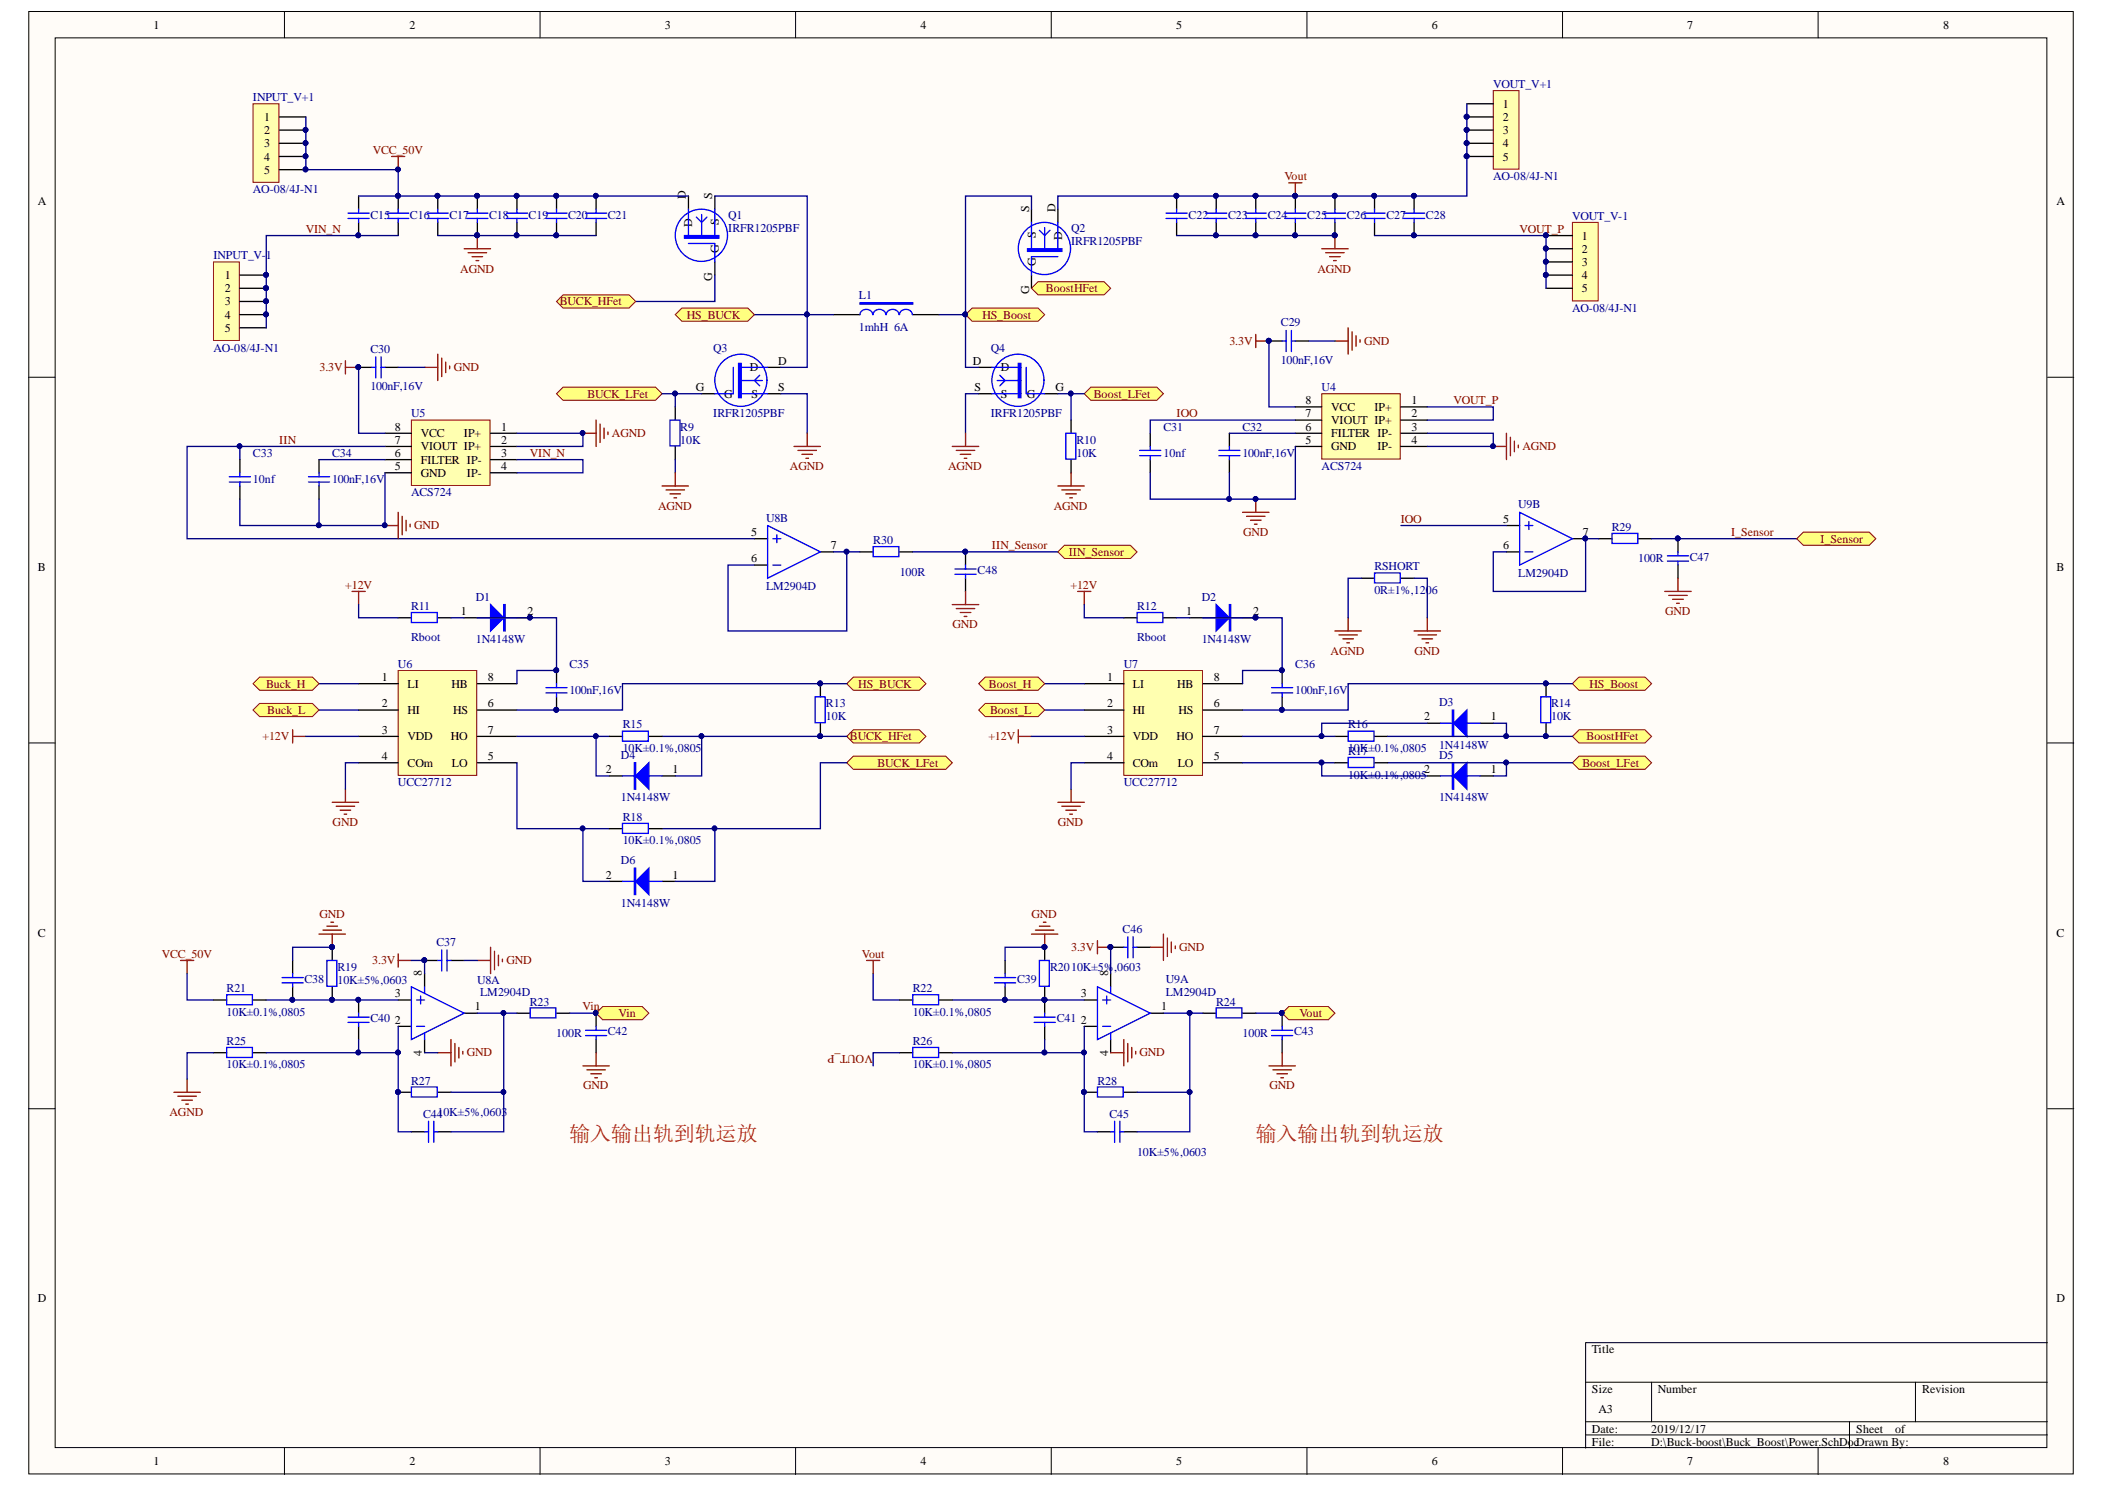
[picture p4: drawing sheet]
<svg xmlns="http://www.w3.org/2000/svg" width="297mm" height="210mm" viewBox="0 0 297 210" stroke-linecap="round" stroke-linejoin="round" font-family="sans-serif">
<defs><g id="words">
<g font-size="3" fill="#f00">
<text x="80.4" y="160.9">输入输出轨到轨运放</text>
<text x="177.2" y="160.9">输入输出轨到轨运放</text>
</g>
<g font-size="1.7">
<text x="21.7" y="4.1">1</text>
<text x="57.8" y="4.1">2</text>
<text x="93.8" y="4.1">3</text>
<text x="129.9" y="4.1">4</text>
<text x="165.9" y="4.1">5</text>
<text x="202.1" y="4.1">6</text>
<text x="238.1" y="4.1">7</text>
<text x="274.2" y="4.1">8</text>
<text x="37.3" y="17.1">1</text>
<text x="212" y="15.2">1</text>
<text x="212" y="17.1">2</text>
<text x="37.3" y="18.9">2</text>
<text x="37.3" y="20.8">3</text>
<text x="37.3" y="22.6">4</text>
<text x="212" y="18.9">3</text>
<text x="212" y="20.8">4</text>
<text x="212" y="22.6">5</text>
<text x="5.3" y="28.9">A</text>
<text x="37.3" y="24.5">5</text>
<text x="96.8" y="28" transform="rotate(-90 96.8 28)">D</text>
<text x="100.5" y="28" transform="rotate(-90 100.5 28)">S</text>
<text x="145.2" y="29.9" transform="rotate(-90 145.2 29.9)">S</text>
<text x="148.9" y="29.9" transform="rotate(-90 148.9 29.9)">D</text>
<text x="290.2" y="28.9">A</text>
<text x="97.7" y="32" transform="rotate(-90 97.7 32)">D</text>
<text x="101.4" y="35.7" transform="rotate(-90 101.4 35.7)">G</text>
<text x="101.4" y="31.8" transform="rotate(-90 101.4 31.8)">S</text>
<text x="146.2" y="33.6" transform="rotate(-90 146.2 33.6)">S</text>
<text x="149.9" y="33.9" transform="rotate(-90 149.9 33.9)">D</text>
<text x="223.2" y="33.8">1</text>
<text x="223.2" y="35.7">2</text>
<text x="31.7" y="39.4">1</text>
<text x="31.7" y="41.2">2</text>
<text x="100.5" y="39.6" transform="rotate(-90 100.5 39.6)">G</text>
<text x="145.2" y="41.5" transform="rotate(-90 145.2 41.5)">G</text>
<text x="146.2" y="37.5" transform="rotate(-90 146.2 37.5)">G</text>
<text x="223.2" y="37.5">3</text>
<text x="223.2" y="39.4">4</text>
<text x="223.2" y="41.2">5</text>
<text x="31.7" y="43.1">3</text>
<text x="31.7" y="44.9">4</text>
<text x="31.7" y="46.8">5</text>
<text x="105.8" y="52.4">D</text>
<text x="109.8" y="51.5">D</text>
<text x="137.3" y="51.5">D</text>
<text x="141.3" y="52.4">D</text>
<text x="98.2" y="55.2">G</text>
<text x="102.2" y="56.1">G</text>
<text x="106.1" y="56.1">S</text>
<text x="109.8" y="55.2">S</text>
<text x="137.5" y="55.2">S</text>
<text x="141.3" y="56.1">S</text>
<text x="144.9" y="56.1">G</text>
<text x="148.9" y="55.2">G</text>
<text x="184.2" y="58.9">7</text>
<text x="184.2" y="57">8</text>
<text x="187.9" y="59.8">VIOUT IP+</text>
<text x="187.9" y="58">VCC</text>
<text x="193.9" y="58">IP+</text>
<text x="199.2" y="57">1</text>
<text x="199.2" y="58.9">2</text>
<text x="55.7" y="64.5">6</text>
<text x="55.7" y="62.6">7</text>
<text x="55.7" y="60.7">8</text>
<text x="59.4" y="65.4">FILTER IP-</text>
<text x="59.4" y="63.5">VIOUT IP+</text>
<text x="59.4" y="61.7">VCC</text>
<text x="65.5" y="61.7">IP+</text>
<text x="70.7" y="60.7">1</text>
<text x="70.7" y="62.6">2</text>
<text x="70.7" y="64.5">3</text>
<text x="184.2" y="62.6">5</text>
<text x="184.2" y="60.7">6</text>
<text x="187.9" y="63.5">GND</text>
<text x="187.9" y="61.7">FILTER IP-</text>
<text x="194.4" y="63.5">IP-</text>
<text x="199.2" y="60.7">3</text>
<text x="199.2" y="62.6">4</text>
<text x="55.7" y="66.3">5</text>
<text x="59.4" y="67.2">GND</text>
<text x="65.9" y="67.2">IP-</text>
<text x="70.7" y="66.3">4</text>
<text x="106" y="75.6">5</text>
<text x="117.2" y="77.5">7</text>
<text x="212.1" y="73.8">5</text>
<text x="212.1" y="77.5">6</text>
<text x="223.4" y="75.6">7</text>
<text x="5.3" y="80.5">B</text>
<text x="106" y="79.3">6</text>
<text x="290.2" y="80.5">B</text>
<text x="65" y="86.8">1</text>
<text x="74.4" y="86.8">2</text>
<text x="167.4" y="86.8">1</text>
<text x="176.9" y="86.8">2</text>
<text x="53.9" y="96.1">1</text>
<text x="53.9" y="99.8">2</text>
<text x="57.5" y="97">LI</text>
<text x="57.5" y="100.7">HI</text>
<text x="63.7" y="97">HB</text>
<text x="63.9" y="100.7">HS</text>
<text x="68.8" y="99.8">6</text>
<text x="68.8" y="96.1">8</text>
<text x="156.2" y="96.1">1</text>
<text x="156.2" y="99.8">2</text>
<text x="159.9" y="97">LI</text>
<text x="159.9" y="100.7">HI</text>
<text x="166.1" y="97">HB</text>
<text x="166.3" y="100.7">HS</text>
<text x="171.3" y="99.8">6</text>
<text x="171.3" y="96.1">8</text>
<text x="201" y="101.6">2</text>
<text x="210.4" y="101.6">1</text>
<text x="53.9" y="103.5">3</text>
<text x="53.9" y="107.2">4</text>
<text x="57.5" y="104.4">VDD</text>
<text x="63.6" y="104.4">HO</text>
<text x="68.8" y="107.2">5</text>
<text x="68.8" y="103.5">7</text>
<text x="156.2" y="103.5">3</text>
<text x="156.2" y="107.2">4</text>
<text x="159.9" y="104.4">VDD</text>
<text x="166" y="104.4">HO</text>
<text x="171.3" y="107.2">5</text>
<text x="171.3" y="103.5">7</text>
<text x="57.5" y="108.1">COm</text>
<text x="63.8" y="108.1">LO</text>
<text x="85.5" y="109.1">2</text>
<text x="94.9" y="109.1">1</text>
<text x="159.9" y="108.1">COm</text>
<text x="166.2" y="108.1">LO</text>
<text x="201" y="109.1">2</text>
<text x="210.4" y="109.1">1</text>
<text x="85.5" y="123.9">2</text>
<text x="94.9" y="123.9">1</text>
<text x="5.3" y="132.1">C</text>
<text x="59.5" y="137.7" transform="rotate(-90 59.5 137.7)">8</text>
<text x="156.4" y="137.7" transform="rotate(-90 156.4 137.7)">8</text>
<text x="290.2" y="132.1">C</text>
<text x="55.7" y="140.7">3</text>
<text x="67" y="142.5">1</text>
<text x="152.5" y="140.7">3</text>
<text x="163.8" y="142.5">1</text>
<text x="55.7" y="144.4">2</text>
<text x="59.5" y="148.9" transform="rotate(-90 59.5 148.9)">4</text>
<text x="152.5" y="144.4">2</text>
<text x="156.4" y="148.9" transform="rotate(-90 156.4 148.9)">4</text>
<text x="5.3" y="183.7">D</text>
<text x="290.2" y="183.7">D</text>
<text x="224.6" y="190.9">Title</text>
<text x="224.6" y="196.5">Size</text>
<text x="234" y="196.5">Number</text>
<text x="271.3" y="196.5">Revision</text>
<text x="224.6" y="202.1">Date:</text>
<text x="224.6" y="203.9">File:</text>
<text x="225.6" y="199.3">A3</text>
<text x="233" y="202.1">2019/12/17</text>
<text x="233" y="203.9">D:\Buck-boost\Buck_Boost\Power.SchDocDrawn By:</text>
<text x="261.9" y="202.1">Sheet</text>
<text x="267.4" y="202.1">of</text>
<text x="21.7" y="206.7">1</text>
<text x="57.8" y="206.7">2</text>
<text x="93.8" y="206.7">3</text>
<text x="129.9" y="206.7">4</text>
<text x="165.9" y="206.7">5</text>
<text x="202.1" y="206.7">6</text>
<text x="238.1" y="206.7">7</text>
<text x="274.2" y="206.7">8</text>
</g>
<g font-size="1.7" fill="#000080">
<text x="35.7" y="14.3">INPUT_V+1</text>
<text x="210.7" y="12.4">VOUT_V+1</text>
<text x="35.7" y="27.3">AO-08/4J-N1</text>
<text x="210.7" y="25.4">AO-08/4J-N1</text>
<text x="52.3" y="30.8">C15</text>
<text x="57.9" y="30.8">C16</text>
<text x="63.4" y="30.8">C17</text>
<text x="69" y="30.8">C18</text>
<text x="74.6" y="30.8">C19</text>
<text x="80.2" y="30.8">C20</text>
<text x="85.8" y="30.8">C21</text>
<text x="102.8" y="30.8">Q1</text>
<text x="102.8" y="32.7">IRFR1205PBF</text>
<text x="151.1" y="32.7">Q2</text>
<text x="151.1" y="34.6">IRFR1205PBF</text>
<text x="167.7" y="30.8">C22</text>
<text x="173.3" y="30.8">C23</text>
<text x="178.9" y="30.8">C24</text>
<text x="184.5" y="30.8">C25</text>
<text x="190.1" y="30.8">C26</text>
<text x="195.6" y="30.8">C27</text>
<text x="201.2" y="30.8">C28</text>
<text x="221.9" y="31">VOUT_V-1</text>
<text x="30.1" y="36.6">INPUT_V-1</text>
<text x="121.2" y="42.2">L1</text>
<text x="121.2" y="46.6">1mhH 6A</text>
<text x="180.7" y="46">C29</text>
<text x="221.9" y="44">AO-08/4J-N1</text>
<text x="30.1" y="49.6">AO-08/4J-N1</text>
<text x="52.3" y="49.8">C30</text>
<text x="100.7" y="49.6">Q3</text>
<text x="139.8" y="49.6">Q4</text>
<text x="180.7" y="51.3">100nF,16V</text>
<text x="52.3" y="55">100nF,16V</text>
<text x="58" y="58.9">U5</text>
<text x="100.7" y="58.9">IRFR1205PBF</text>
<text x="139.8" y="58.9">IRFR1205PBF</text>
<text x="186.5" y="55.2">U4</text>
<text x="35.7" y="64.5">C33</text>
<text x="46.9" y="64.5">C34</text>
<text x="96" y="60.7">R9</text>
<text x="96" y="62.6">10K</text>
<text x="151.9" y="62.6">R10</text>
<text x="151.9" y="64.5">10K</text>
<text x="164.2" y="60.7">C31</text>
<text x="164.2" y="64.5">10nf</text>
<text x="175.3" y="60.7">C32</text>
<text x="175.3" y="64.5">100nF,16V</text>
<text x="35.7" y="68.2">10nf</text>
<text x="46.9" y="68.2">100nF,16V</text>
<text x="58" y="70">ACS724</text>
<text x="186.5" y="66.3">ACS724</text>
<text x="214.2" y="71.7">U9B</text>
<text x="108.1" y="73.6">U8B</text>
<text x="123.2" y="76.7">R30</text>
<text x="227.4" y="74.9">R29</text>
<text x="108.1" y="83.2">LM2904D</text>
<text x="127" y="81.2">100R</text>
<text x="138" y="81">C48</text>
<text x="193.9" y="80.4">RSHORT</text>
<text x="193.9" y="83.8">0R±1%,1206</text>
<text x="214.2" y="81.4">LM2904D</text>
<text x="231.2" y="79.3">100R</text>
<text x="238.4" y="79.2">C47</text>
<text x="58" y="86">R11</text>
<text x="67.2" y="84.7">D1</text>
<text x="160.4" y="86">R12</text>
<text x="169.6" y="84.7">D2</text>
<text x="56.2" y="94.2">U6</text>
<text x="58" y="90.5">Rboot</text>
<text x="67.2" y="90.7">1N4148W</text>
<text x="80.4" y="94.2">C35</text>
<text x="158.6" y="94.2">U7</text>
<text x="160.4" y="90.5">Rboot</text>
<text x="169.6" y="90.7">1N4148W</text>
<text x="182.8" y="94.2">C36</text>
<text x="80.4" y="97.9">100nF,16V</text>
<text x="116.6" y="99.8">R13</text>
<text x="116.6" y="101.6">10K</text>
<text x="182.8" y="97.9">100nF,16V</text>
<text x="203.1" y="99.6">D3</text>
<text x="218.9" y="99.8">R14</text>
<text x="218.9" y="101.6">10K</text>
<text x="87.6" y="107">D4</text>
<text x="87.9" y="102.7">R15</text>
<text x="87.9" y="106.1">10K±0.1%,0805</text>
<text x="190.2" y="102.7">R16</text>
<text x="190.2" y="106.1">10K±0.1%,0805</text>
<text x="190.2" y="106.5">R17</text>
<text x="203.1" y="107">D5</text>
<text x="203.1" y="105.6">1N4148W</text>
<text x="56.2" y="110.9">UCC27712</text>
<text x="87.6" y="113">1N4148W</text>
<text x="158.6" y="110.9">UCC27712</text>
<text x="190.2" y="109.8">10K±0.1%,0805</text>
<text x="203.1" y="113">1N4148W</text>
<text x="87.9" y="115.8">R18</text>
<text x="87.9" y="119.1">10K±0.1%,0805</text>
<text x="87.6" y="121.9">D6</text>
<text x="87.6" y="127.9">1N4148W</text>
<text x="158.4" y="131.6">C46</text>
<text x="47.6" y="136.9">R19</text>
<text x="61.6" y="133.5">C37</text>
<text x="148.2" y="136.9">R2010K±5%</text>
<text x="157.2" y="136.9">,0603</text>
<text x="32" y="140">R21</text>
<text x="32" y="143.3">10K±0.1%,0805</text>
<text x="43" y="138.6">C38</text>
<text x="47.6" y="138.8">10K±5%,0603</text>
<text x="67.3" y="138.8">U8A</text>
<text x="67.7" y="140.5">LM2904D</text>
<text x="74.8" y="141.8">R23</text>
<text x="128.8" y="140">R22</text>
<text x="128.8" y="143.3">10K±0.1%,0805</text>
<text x="143.5" y="138.6">C39</text>
<text x="164.5" y="138.6">U9A</text>
<text x="164.5" y="140.5">LM2904D</text>
<text x="171.6" y="141.8">R24</text>
<text x="32" y="147.4">R25</text>
<text x="52.3" y="144.2">C40</text>
<text x="78.5" y="146.2">100R</text>
<text x="85.8" y="146.1">C42</text>
<text x="128.8" y="147.4">R26</text>
<text x="149.1" y="144.2">C41</text>
<text x="175.3" y="146.2">100R</text>
<text x="182.6" y="146.1">C43</text>
<text x="32" y="150.7">10K±0.1%,0805</text>
<text x="58" y="153">R27</text>
<text x="128.8" y="150.7">10K±0.1%,0805</text>
<text x="154.9" y="153">R28</text>
<text x="59.7" y="157.6">C4410K±5%,0603</text>
<text x="156.6" y="157.6">C45</text>
<text x="160.4" y="163.1">10K±5%,0603</text>
</g>
<g font-size="1.7" fill="#800000">
<text x="52.6" y="21.7">VCC_50V</text>
<text x="181.3" y="25.4">Vout</text>
<text x="43.1" y="32.9">VIN_N</text>
<text x="214.4" y="32.9">VOUT_P</text>
<text x="65" y="38.4">AGND</text>
<text x="147.6" y="41.2">BoostHFet</text>
<text x="185.9" y="38.4">AGND</text>
<text x="79" y="43.1">BUCK_HFet</text>
<text x="96.9" y="44.9">HS_BUCK</text>
<text x="138.6" y="44.9">HS_Boost</text>
<text x="45.1" y="52.4">3.3V</text>
<text x="64" y="52.4">GND</text>
<text x="173.5" y="48.7">3.3V</text>
<text x="192.5" y="48.7">GND</text>
<text x="82.9" y="56.1">BUCK_LFet</text>
<text x="154.4" y="56.1">Boost_LFet</text>
<text x="166" y="58.9">IOO</text>
<text x="205.1" y="57">VOUT_P</text>
<text x="39.4" y="62.6">IIN</text>
<text x="74.8" y="64.5">VIN_N</text>
<text x="86.4" y="61.7">AGND</text>
<text x="214.8" y="63.5">AGND</text>
<text x="92.9" y="71.9">AGND</text>
<text x="111.5" y="66.3">AGND</text>
<text x="133.8" y="66.3">AGND</text>
<text x="148.7" y="71.9">AGND</text>
<text x="58.4" y="74.7">GND</text>
<text x="140" y="77.5">IIN_Sensor</text>
<text x="175.4" y="75.6">GND</text>
<text x="197.7" y="73.8">IOO</text>
<text x="244.3" y="75.6">I_Sensor</text>
<text x="256.9" y="76.5">I_Sensor</text>
<text x="48.7" y="83">+12V</text>
<text x="150.8" y="78.4">IIN_Sensor</text>
<text x="151.1" y="83">+12V</text>
<text x="134.4" y="88.6">GND</text>
<text x="235" y="86.8">GND</text>
<text x="187.8" y="92.3">AGND</text>
<text x="199.6" y="92.3">GND</text>
<text x="37.6" y="97">Buck_H</text>
<text x="37.7" y="100.7">Buck_L</text>
<text x="121.1" y="97">HS_BUCK</text>
<text x="139.6" y="97">Boost_H</text>
<text x="139.7" y="100.7">Boost_L</text>
<text x="224.3" y="97">HS_Boost</text>
<text x="37" y="104.4">+12V</text>
<text x="119.9" y="104.4">BUCK_HFet</text>
<text x="139.5" y="104.4">+12V</text>
<text x="223.9" y="104.4">BoostHFet</text>
<text x="123.8" y="108.1">BUCK_LFet</text>
<text x="223.3" y="108.1">Boost_LFet</text>
<text x="46.9" y="116.5">GND</text>
<text x="149.3" y="116.5">GND</text>
<text x="45.1" y="129.5">GND</text>
<text x="145.6" y="129.5">GND</text>
<text x="22.8" y="135.1">VCC_50V</text>
<text x="52.5" y="136">3.3V</text>
<text x="71.5" y="136">GND</text>
<text x="121.6" y="135.1">Vout</text>
<text x="151.1" y="134.2">3.3V</text>
<text x="166.4" y="134.2">GND</text>
<text x="82.2" y="142.5">Vin</text>
<text x="87.3" y="143.5">Vin</text>
<text x="183.4" y="143.5">Vout</text>
<text x="65.9" y="149">GND</text>
<text x="123.2" y="148.9" transform="rotate(-180 123.2 148.9)">VOUT_P</text>
<text x="160.8" y="149">GND</text>
<text x="82.3" y="153.7">GND</text>
<text x="179.1" y="153.7">GND</text>
<text x="23.9" y="157.5">AGND</text>
</g>
</g></defs>
<g fill="#fffcf8" stroke="#000" stroke-width=".14">
<path d="M4.1 1.6h288.5v206.3h-288.5z"/>
<path d="M7.8 5.3h281v198.9h-281z"/>
</g>
<g fill="none" stroke="#000" stroke-width=".14">
<path d="M40.1 1.6v3.7M76.2 1.6v3.7M112.3 1.6v3.7M148.3 1.6v3.7M184.4 1.6v3.7M220.5 1.6v3.7M256.6 1.6v3.7M4.1 53.2h3.7M288.9 53.2h3.7M4.1 104.8h3.7M288.9 104.8h3.7M4.1 156.4h3.7"/>
<path d="M288.9 156.4h3.7M223.7 195h65.2M233.1 195v5.6M270.3 195v5.6M288.9 189.4h-65.2v14.9M40.1 204.3v3.7M76.2 204.3v3.7M112.3 204.3v3.7M148.3 204.3v3.7M184.4 204.3v3.7M220.5 204.3v3.7M223.7 200.6h65.2"/>
<path d="M223.7 202.4h65.2M256.6 204.3v3.7M261 200.6v3.7"/>
</g>
<g fill="none" stroke="#000" stroke-width=".19">
<path d="M97.1 27.7v1.8M100.9 27.7v1.8M100.9 36.9v1.9M145.6 29.5v1.9M145.6 38.8v1.9M149.3 29.5v1.9M99 55.5h1.9M108.3 55.5h1.9M108.3 51.8h1.9M117.6 44.4h3.8M128.8 44.4h3.7M138.1 55.5h1.9"/>
<path d="M138.1 51.8h1.9M147.4 55.5h1.9"/>
</g>
<g fill="none" stroke="#00f" stroke-width=".19">
<path d="M96.6 33.2h4.8v.4h-4.8zM97.1 34.3h3.8v2.6M97.1 29.5v4.1M98.3 30.6l.7 .8 .8-.8M99 30.3v3.3M100.9 29.5v4.1M145 35.1h4.8v.4h-4.8zM145.6 31.4v4.1M146.7 32.5l.7 .7 .8-.7M147.4 32.1v3.4M149.3 36.2h-3.7v2.6M149.3 31.4v4.1"/>
<path d="M103.5 51.8v3.7h-2.6M104.2 51.3h.4v4.8h-.4zM104.2 55.5h4.1M104.2 53.7h3.4M104.2 51.8h4.1M107.2 52.9l-.7 .8 .7 .7M121.4 42.7h7.4v.2h-7.4zM121.4 42.8h7.4M123.1 44.4a.91 .91 0 0 0-.9-.8 .91 .91 0 0 0-.8 .8M125 44.4a.89 .89 0 0 0-.9-.8 .89 .89 0 0 0-.9 .8M126.8 44.4a.89 .89 0 0 0-.8-.8 .89 .89 0 0 0-.9 .8M128.7 44.4a.91 .91 0 0 0-.9-.8 .91 .91 0 0 0-.9 .8"/>
<path d="M140 55.5h4.1M140 51.8h4.1M140.7 53.7h3.4M141.1 52.9l.7 .8-.7 .7M143.7 51.3h.4v4.8h-.4zM144.8 51.8v3.7h2.6"/>
<circle cx="99" cy="33.2" r="3.7"/>
<circle cx="147.4" cy="35.1" r="3.7"/>
<circle cx="104.5" cy="53.6" r="3.7"/>
<circle cx="143.6" cy="53.6" r="3.7"/>
</g>
<path d="M96.6 33.4h4.8M145 35.3h4.8M104.4 51.3v4.8M143.9 51.3v4.8" fill="none" stroke="#00f" stroke-width=".37"/>
<path d="M35.7 14.6h3.7v11.1h-3.7z" fill="#ffffb0" stroke="#800000" stroke-width=".14"/>
<path d="M39.4 16.5h3.8M39.4 18.4h3.8M39.4 20.2h3.8M39.4 22.1h3.8M39.4 23.9h3.8" fill="none" stroke="#000" stroke-width=".19"/>
<g fill="#000080" stroke="#000080" stroke-width=".14">
<circle cx="43.1" cy="18.3" r=".33"/>
<circle cx="43.1" cy="20.2" r=".33"/>
<circle cx="43.1" cy="22" r=".33"/>
<circle cx="43.1" cy="23.9" r=".33"/>
</g>
<path d="M30.1 36.9h3.7v11.1h-3.7z" fill="#ffffb0" stroke="#800000" stroke-width=".14"/>
<path d="M33.8 38.8h3.8M33.8 40.7h3.8M33.8 42.5h3.8M33.8 44.4h3.8M33.8 46.2h3.8" fill="none" stroke="#000" stroke-width=".19"/>
<g fill="#000080" stroke="#000080" stroke-width=".14">
<circle cx="37.5" cy="38.8" r=".33"/>
<circle cx="37.5" cy="40.6" r=".33"/>
<circle cx="37.5" cy="42.5" r=".33"/>
<circle cx="37.5" cy="44.3" r=".33"/>
</g>
<path d="M210.7 12.8h3.6v11.1h-3.6z" fill="#ffffb0" stroke="#800000" stroke-width=".14"/>
<path d="M207 14.6h3.7M207 16.5h3.7M207 18.4h3.7M207 20.2h3.7M207 22.1h3.7" fill="none" stroke="#000" stroke-width=".19"/>
<g fill="#000080" stroke="#000080" stroke-width=".14">
<circle cx="207" cy="16.5" r=".33"/>
<circle cx="207" cy="18.3" r=".33"/>
<circle cx="207" cy="20.2" r=".33"/>
<circle cx="207" cy="22" r=".33"/>
</g>
<path d="M221.9 31.4h3.6v11.1h-3.6z" fill="#ffffb0" stroke="#800000" stroke-width=".14"/>
<g fill="none" stroke="#000" stroke-width=".19">
<path d="M50.6 27.7v1.8M50.6 31.4v1.8M56.2 27.7v1.8M56.2 31.4v1.8M61.8 27.7v1.8M61.8 31.4v1.8M67.4 27.7v1.8M67.4 31.4v1.8M72.9 27.7v1.8M72.9 31.4v1.8M78.5 27.7v1.8M78.5 31.4v1.8"/>
<path d="M84.1 27.7v1.8M84.1 31.4v1.8M166 27.7v1.8M166 31.4v1.8M171.6 27.7v1.8M171.6 31.4v1.8M177.2 27.7v1.8M177.2 31.4v1.8M182.8 27.7v1.8M182.8 31.4v1.8M188.4 27.7v1.8M188.4 31.4v1.8"/>
<path d="M194 27.7v1.8M194 31.4v1.8M199.5 27.7v1.8M199.5 31.4v1.8M218.2 33.2h3.7M218.2 35.1h3.7M218.2 36.9h3.7M218.2 38.8h3.7M218.2 40.7h3.7"/>
</g>
<g fill="#000080" stroke="#000080" stroke-width=".14">
<circle cx="218.1" cy="33.2" r=".33"/>
<circle cx="218.1" cy="35.1" r=".33"/>
<circle cx="218.1" cy="36.9" r=".33"/>
<circle cx="218.1" cy="38.8" r=".33"/>
<circle cx="50.6" cy="33.2" r=".33"/>
<circle cx="61.7" cy="27.6" r=".33"/>
<circle cx="67.3" cy="33.2" r=".33"/>
<circle cx="67.3" cy="27.6" r=".33"/>
<circle cx="72.9" cy="33.2" r=".33"/>
<circle cx="72.9" cy="27.6" r=".33"/>
<circle cx="78.5" cy="33.2" r=".33"/>
<circle cx="78.5" cy="27.6" r=".33"/>
<circle cx="84.1" cy="27.6" r=".33"/>
<circle cx="56.2" cy="27.6" r=".33"/>
<circle cx="43.1" cy="18.3" r=".33"/>
<circle cx="43.1" cy="20.2" r=".33"/>
<circle cx="43.1" cy="22" r=".33"/>
<circle cx="43.1" cy="23.9" r=".33"/>
<circle cx="56.2" cy="23.9" r=".33"/>
<circle cx="199.5" cy="33.2" r=".33"/>
<circle cx="199.5" cy="27.6" r=".33"/>
<circle cx="177.2" cy="33.2" r=".33"/>
<circle cx="177.2" cy="27.6" r=".33"/>
<circle cx="166" cy="27.6" r=".33"/>
<circle cx="193.9" cy="27.6" r=".33"/>
<circle cx="171.6" cy="33.2" r=".33"/>
<circle cx="171.6" cy="27.6" r=".33"/>
<circle cx="182.7" cy="33.2" r=".33"/>
<circle cx="182.7" cy="27.6" r=".33"/>
<circle cx="188.3" cy="33.2" r=".33"/>
<circle cx="188.3" cy="27.6" r=".33"/>
<circle cx="113.9" cy="44.3" r=".33"/>
<circle cx="136.2" cy="44.3" r=".33"/>
</g>
<g fill="none" stroke="#00f" stroke-width=".19">
<path d="M49.1 30.1h3M49.1 30.8h3M50.6 29.5v.6M50.6 30.8v.6M54.7 30.1h3M54.7 30.8h3M56.2 29.5v.6M56.2 30.8v.6M60.3 30.1h3M60.3 30.8h3M61.8 29.5v.6M61.8 30.8v.6"/>
<path d="M65.9 30.1h2.9M65.9 30.8h2.9M67.4 29.5v.6M67.4 30.8v.6M71.5 30.1h2.9M71.5 30.8h2.9M72.9 29.5v.6M72.9 30.8v.6M77 30.1h3M77 30.8h3M78.5 29.5v.6M78.5 30.8v.6"/>
<path d="M82.6 30.1h3M82.6 30.8h3M84.1 29.5v.6M84.1 30.8v.6M164.5 30.1h3M164.5 30.8h3M166 29.5v.6M166 30.8v.6M170.1 30.1h3M170.1 30.8h3M171.6 29.5v.6M171.6 30.8v.6"/>
<path d="M175.7 30.1h3M175.7 30.8h3M177.2 29.5v.6M177.2 30.8v.6M181.3 30.1h3M181.3 30.8h3M182.8 29.5v.6M182.8 30.8v.6M186.9 30.1h3M186.9 30.8h3M188.4 29.5v.6M188.4 30.8v.6"/>
<path d="M192.5 30.1h2.9M192.5 30.8h2.9M194 29.5v.6M194 30.8v.6M198.1 30.1h2.9M198.1 30.8h2.9M199.5 29.5v.6M199.5 30.8v.6"/>
</g>
<path d="M43.2 16.5v7.4h13v3.8M50.6 27.7h46.5M100.9 38.8v3.7h-11.2M100.9 27.7h13v24.1h-3.7M106.5 44.4h11.1M110.2 55.5h3.7v5.6M132.5 44.4h3.7M138.1 55.5h-1.9v5.6" fill="none" stroke="#000080" stroke-width=".19"/>
<path d="M55.3 22.1h1.8M56.2 22.1v1.8" fill="none" stroke="#800000" stroke-width=".19"/>
<g fill="#ffff80" stroke="#800000" stroke-width=".14">
<path d="M95.3 44.4l.9-.9h9.3l1 .9-1 .9h-9.3z" fill-rule="evenodd"/>
<path d="M119.5 96.4l.9-.9h9.3l1 .9-1 1h-9.3z" fill-rule="evenodd"/>
</g>
<path d="M65.5 87.1h1.9M72.9 87.1h1.9" fill="none" stroke="#000" stroke-width=".19"/>
<circle cx="74.8" cy="87.1" r=".33" fill="#000080" stroke="#000080" stroke-width=".14"/>
<path d="M67.4 87.1h5.5M71.1 85.3h.2v3.7h-.2zM71.2 85.3v3.7" fill="none" stroke="#00f" stroke-width=".19"/>
<path d="M69.2 85.3l1.9 1.8-1.9 1.9z" fill="#00f"/>
<path d="M69.2 85.3l1.9 1.8-1.9 1.9zM77 97h3M77 97.7h3M78.5 96.4v.6M78.5 97.7v.6" fill="none" stroke="#00f" stroke-width=".19"/>
<g fill="#000080" stroke="#000080" stroke-width=".14">
<circle cx="74.8" cy="87.1" r=".33"/>
<circle cx="78.5" cy="100.1" r=".33"/>
<circle cx="78.5" cy="94.5" r=".33"/>
</g>
<path d="M78.5 94.6v1.8M78.5 98.3v1.9" fill="none" stroke="#000" stroke-width=".19"/>
<path d="M56.2 94.6h11.1v14.8h-11.1z" fill="#ffffb0" stroke="#800000" stroke-width=".14"/>
<path d="M50.6 96.4h5.6M56.2 87.1h1.9M61.8 87.1h1.8M67.4 96.4h5.5M115.8 96.4v1.9M50.6 100.2h5.6M50.6 103.9h5.6M50.6 107.6h5.6M67.4 100.2h5.5M67.4 103.9h5.5M67.4 107.6h5.5M115.8 102v1.9" fill="none" stroke="#000" stroke-width=".19"/>
<path d="M58.1 86.4h3.6v1.4h-3.6zM115 98.3h1.4v3.6h-1.4z" fill="none" stroke="#00f" stroke-width=".19"/>
<path d="M63.6 87.1h1.9M67.4 87.1h11.1v7.5h-5.6v1.8M119.5 96.4h-31.7v3.8h-14.9" fill="none" stroke="#000080" stroke-width=".19"/>
<g fill="#000080" stroke="#000080" stroke-width=".14">
<circle cx="78.5" cy="94.5" r=".33"/>
<circle cx="74.8" cy="87.1" r=".33"/>
<circle cx="115.7" cy="96.4" r=".33"/>
<circle cx="115.7" cy="103.8" r=".33"/>
<circle cx="78.5" cy="100.1" r=".33"/>
</g>
<g fill="#ffff80" stroke="#800000" stroke-width=".14">
<path d="M119.5 103.9l.9-1h9.3l1 1-1 .9h-9.3z" fill-rule="evenodd"/>
<path d="M78.5 42.5l1-.9h9.3l.9 .9-.9 1h-9.3z" fill-rule="evenodd"/>
<path d="M78.5 55.5l1-.9h13l.9 .9-.9 1h-13z" fill-rule="evenodd"/>
</g>
<path d="M41.3 102.9v1.9M41.3 103.9h1.9M46.9 113.2h3.7M47.4 113.7h2.6M48 114.3h1.5M48.6 114.8h.3M48.7 111.3v1.9" fill="none" stroke="#800000" stroke-width=".19"/>
<path d="M45 96.4h5.6M43.2 103.9h7.4M45 100.2h5.6M50.6 107.6h-1.9v3.7" fill="none" stroke="#000080" stroke-width=".19"/>
<g fill="#ffff80" stroke="#800000" stroke-width=".14">
<path d="M35.7 96.4l.9-.9h7.5l.9 .9-.9 1h-7.5z" fill-rule="evenodd"/>
<path d="M35.7 100.2l.9-1h7.5l.9 1-.9 .9h-7.5z" fill-rule="evenodd"/>
</g>
<path d="M49.7 83.4h1.8M50.6 83.4v1.9" fill="none" stroke="#800000" stroke-width=".19"/>
<path d="M50.6 85.3v1.8h5.6" fill="none" stroke="#000080" stroke-width=".19"/>
<path d="M221.9 96.4l.9-.9h9.3l1 .9-1 1h-9.3z" fill-rule="evenodd" fill="#ffff80" stroke="#800000" stroke-width=".14"/>
<path d="M167.9 87.1h1.9M175.3 87.1h1.9" fill="none" stroke="#000" stroke-width=".19"/>
<circle cx="177.2" cy="87.1" r=".33" fill="#000080" stroke="#000080" stroke-width=".14"/>
<path d="M169.8 87.1h5.5M173.5 85.3h.2v3.7h-.2zM173.6 85.3v3.7" fill="none" stroke="#00f" stroke-width=".19"/>
<path d="M171.6 85.3l1.9 1.8-1.9 1.9z" fill="#00f"/>
<path d="M171.6 85.3l1.9 1.8-1.9 1.9zM179.4 97h3M179.4 97.7h3M180.9 96.4v.6M180.9 97.7v.6" fill="none" stroke="#00f" stroke-width=".19"/>
<g fill="#000080" stroke="#000080" stroke-width=".14">
<circle cx="177.2" cy="87.1" r=".33"/>
<circle cx="180.9" cy="100.1" r=".33"/>
<circle cx="180.9" cy="94.5" r=".33"/>
</g>
<path d="M180.9 94.6v1.8M180.9 98.3v1.9" fill="none" stroke="#000" stroke-width=".19"/>
<path d="M158.6 94.6h11.1v14.8h-11.1z" fill="#ffffb0" stroke="#800000" stroke-width=".14"/>
<path d="M153 96.4h5.6M158.6 87.1h1.8M164.2 87.1h1.8M169.8 96.4h5.5M218.2 96.4v1.9M153 100.2h5.6M153 103.9h5.6M153 107.6h5.6M169.8 100.2h5.5M169.8 103.9h5.5M169.8 107.6h5.5M218.2 102v1.9" fill="none" stroke="#000" stroke-width=".19"/>
<path d="M160.4 86.4h3.7v1.4h-3.7zM217.4 98.3h1.4v3.6h-1.4z" fill="none" stroke="#00f" stroke-width=".19"/>
<path d="M166 87.1h1.9M169.8 87.1h11.1v7.5h-5.6v1.8M221.9 96.4h-31.7v3.8h-14.9" fill="none" stroke="#000080" stroke-width=".19"/>
<g fill="#000080" stroke="#000080" stroke-width=".14">
<circle cx="180.9" cy="94.5" r=".33"/>
<circle cx="177.2" cy="87.1" r=".33"/>
<circle cx="218.1" cy="96.4" r=".33"/>
<circle cx="218.1" cy="103.8" r=".33"/>
<circle cx="180.9" cy="100.1" r=".33"/>
</g>
<g fill="#ffff80" stroke="#800000" stroke-width=".14">
<path d="M221.9 103.9l.9-1h9.3l1 1-1 .9h-9.3z" fill-rule="evenodd"/>
<path d="M221.9 107.6l.9-.9h9.3l1 .9-1 .9h-9.3z" fill-rule="evenodd"/>
</g>
<path d="M143.7 102.9v1.9M143.7 103.9h1.9M149.3 113.2h3.7M149.8 113.7h2.6M150.4 114.3h1.5M151 114.8h.3M151.1 111.3v1.9" fill="none" stroke="#800000" stroke-width=".19"/>
<path d="M147.4 96.4h5.6M145.6 103.9h7.4M147.4 100.2h5.6M153 107.6h-1.9v3.7" fill="none" stroke="#000080" stroke-width=".19"/>
<g fill="#ffff80" stroke="#800000" stroke-width=".14">
<path d="M138.1 96.4l.9-.9h7.5l.9 .9-.9 1h-7.5z" fill-rule="evenodd"/>
<path d="M138.1 100.2l.9-1h7.5l.9 1-.9 .9h-7.5z" fill-rule="evenodd"/>
</g>
<path d="M152.1 83.4h1.8M153 83.4v1.9" fill="none" stroke="#800000" stroke-width=".19"/>
<path d="M153 85.3v1.8h5.6" fill="none" stroke="#000080" stroke-width=".19"/>
<g fill="#ffff80" stroke="#800000" stroke-width=".14">
<path d="M119.5 107.6l.9-.9h13.1l.9 .9-.9 .9h-13.1z" fill-rule="evenodd"/>
<path d="M145.6 40.7l.9-1h9.3l.9 1-.9 .9h-9.3z" fill-rule="evenodd"/>
<path d="M153 55.5l.9-.9h9.3l1 .9-1 1h-9.3z" fill-rule="evenodd"/>
</g>
<path d="M186.5 55.5h11.1v9.3h-11.1z" fill="#ffffb0" stroke="#800000" stroke-width=".14"/>
<g fill="none" stroke="#000" stroke-width=".19">
<path d="M95.3 57.4v1.9M151.1 59.3v1.8M179.1 48.1h1.8M182.8 57.4h3.7M182.8 59.3h3.7M182.8 48.1h1.9M197.7 57.4h3.7M197.7 59.3h3.7M95.3 63v1.8M151.1 64.8v1.9M162.3 61.1v1.9M162.3 64.8v1.9"/>
<path d="M173.5 61.1v1.9M173.5 64.8v1.9M182.8 61.1h3.7M182.8 63h3.7M197.7 61.1h3.7M197.7 63h3.7"/>
</g>
<g fill="none" stroke="#000080" stroke-width=".19">
<path d="M93.4 55.5h5.6M95.3 55.5v1.9M149.3 55.5h3.7M151.1 55.5v3.8M179.1 48.1v9.3h3.7M182.8 59.3h-20.5v1.8M184.7 48.1h3.7M201.4 57.4h9.3v1.9h-9.3M95.3 64.8v1.9M162.3 66.7v3.7h11.2M173.5 61.1h9.3M182.8 63v7.4h-9.3v-3.7"/>
<path d="M201.4 61.1h9.3v1.9h-9.3"/>
</g>
<g fill="#000080" stroke="#000080" stroke-width=".14">
<circle cx="210.7" cy="62.9" r=".33"/>
<circle cx="179" cy="48.1" r=".33"/>
<circle cx="177.2" cy="70.4" r=".33"/>
<circle cx="173.4" cy="70.4" r=".33"/>
<circle cx="95.2" cy="55.5" r=".33"/>
<circle cx="151.1" cy="55.5" r=".33"/>
</g>
<path d="M177.2 47.2v1.8M177.2 48.1h1.9M188.4 48.1h1.8M190.2 46.2v3.8M190.8 46.8v2.6M191.4 47.4v1.4M191.9 47.9v.4M175.3 72.3h3.8M175.9 72.8h2.6M176.5 73.4h1.4M177 73.9h.4M177.2 70.4v1.9" fill="none" stroke="#800000" stroke-width=".19"/>
<g fill="none" stroke="#00f" stroke-width=".19">
<path d="M94.5 59.3h1.5v3.6h-1.5zM180.9 48.1h.6M181.5 46.6v3M182.2 46.6v3M182.2 48.1h.6M150.4 61.1h1.4v3.7h-1.4zM160.8 63.5h3M160.8 64.3h3M162.3 63v.5M162.3 64.3v.5M172 63.5h3M172 64.3h3"/>
<path d="M173.5 63v.5M173.5 64.3v.5"/>
</g>
<path d="M58.1 59.3h11v9.2h-11z" fill="#ffffb0" stroke="#800000" stroke-width=".14"/>
<g fill="none" stroke="#000" stroke-width=".19">
<path d="M50.6 51.8h1.9M54.3 51.8h1.9M33.8 64.8v1.9M33.8 68.6v1.8M45 64.8v1.9M45 68.6v1.8M54.3 61.1h3.8M54.3 63h3.8M54.3 64.8h3.8M54.3 66.7h3.8M69.2 61.1h3.7M69.2 63h3.7"/>
<path d="M69.2 64.8h3.7M69.2 66.7h3.7M106.5 76h1.8M106.5 79.7h1.8M115.8 77.9h1.8M46.9 133.6v1.9M46.9 139.2v1.9M59.9 137.3v1.9M59.9 135.5h1.9M63.6 135.5h1.9M86 124.3h1.8M93.4 124.3h1.9"/>
<path d="M147.4 133.6v1.9M147.4 139.2v3.7M30.1 141.1h1.9M30.1 148.5h1.9M35.7 141.1h1.9M35.7 148.5h1.9M50.6 141.1v1.8M50.6 144.8v1.8M56.2 141.1h1.9M56.2 154.1h1.9M56.2 144.8h1.9M58.1 159.7h1.8"/>
<path d="M59.9 146.6v1.9M61.8 154.1h1.8M61.8 159.7h1.8M65.5 142.9h1.9M72.9 142.9h1.9M78.5 142.9h1.9M84.1 142.9v1.9M84.1 146.6v1.9M126.9 141.1h1.9M126.9 148.5h1.9M132.5 141.1h1.9M132.5 148.5h1.9"/>
<path d="M147.4 144.8v1.8M153 154.1h1.9M154.9 159.7h1.8M158.6 154.1h1.8M158.6 159.7h1.8M169.8 142.9h1.8M175.3 142.9h1.9M180.9 142.9v1.9M180.9 146.6v1.9"/>
</g>
<g fill="none" stroke="#000080" stroke-width=".19">
<path d="M50.6 51.8v9.3h3.7M56.2 51.8h3.7M33.8 70.4v3.7h11.2M45 64.8h9.3M54.3 63h-20.5v1.8M54.3 66.7v7.4h-9.3v-3.7M72.9 61.1h9.4v1.9h-9.4M72.9 64.8h9.4v1.9h-9.4M26.4 137.3v3.8h3.7M58.1 135.5h1.8v1.8M65.5 135.5h1.9M123.2 137.3v3.8h3.7"/>
<path d="M30.1 148.5h-3.7v3.7M37.6 148.5h18.6M50.6 146.6v1.9M59.9 148.5h1.9M67.4 142.9h3.7v11.2h-7.5M71.1 154.1v5.6h-7.5M71.1 142.9h1.8M80.4 142.9h3.7M126.9 148.5h-3.7v1.9M134.4 148.5h18.6M147.4 146.6v1.9M164.2 142.9h3.7v11.2h-7.5"/>
<path d="M167.9 154.1v5.6h-7.5M167.9 142.9h1.9M177.2 142.9h3.7"/>
</g>
<g fill="#000080" stroke="#000080" stroke-width=".14">
<circle cx="82.2" cy="61.1" r=".33"/>
<circle cx="50.6" cy="51.8" r=".33"/>
<circle cx="33.8" cy="62.9" r=".33"/>
<circle cx="45" cy="74.1" r=".33"/>
<circle cx="54.3" cy="74.1" r=".33"/>
<circle cx="67.3" cy="33.2" r=".33"/>
<circle cx="188.3" cy="33.2" r=".33"/>
<circle cx="46.8" cy="133.6" r=".33"/>
<circle cx="46.8" cy="141" r=".33"/>
<circle cx="56.2" cy="154" r=".33"/>
<circle cx="50.6" cy="141" r=".33"/>
<circle cx="59.9" cy="135.4" r=".33"/>
<circle cx="50.6" cy="148.5" r=".33"/>
<circle cx="56.2" cy="148.5" r=".33"/>
<circle cx="71" cy="154" r=".33"/>
<circle cx="71" cy="142.9" r=".33"/>
<circle cx="84.1" cy="142.9" r=".33"/>
<circle cx="147.4" cy="133.6" r=".33"/>
<circle cx="147.4" cy="141" r=".33"/>
<circle cx="153" cy="154" r=".33"/>
<circle cx="147.4" cy="148.5" r=".33"/>
<circle cx="153" cy="148.5" r=".33"/>
<circle cx="167.9" cy="154" r=".33"/>
<circle cx="167.9" cy="142.9" r=".33"/>
<circle cx="180.9" cy="142.9" r=".33"/>
</g>
<g fill="none" stroke="#800000" stroke-width=".19">
<path d="M65.5 35.1h3.7M66.1 35.6h2.6M66.6 36.2h1.5M67.2 36.8h.3M67.4 33.2v1.9M186.5 35.1h3.7M187.1 35.6h2.6M187.6 36.2h1.5M188.2 36.8h.4M188.4 33.2v1.9M48.7 50.9v1.9M48.7 51.8h1.9"/>
<path d="M59.9 51.8h1.9M61.8 50v3.7M62.3 50.5v2.6M62.9 51.1v1.5M63.5 51.6v.4M93.4 68.6h3.7M94 69.1h2.6M94.5 69.7h1.5M95.1 70.2h.4M95.3 66.7v1.9M112 63h3.8M112.6 63.5h2.6"/>
<path d="M113.2 64.1h1.4M113.7 64.7h.4M113.9 61.1v1.9M134.4 63h3.7M134.9 63.5h2.6M135.5 64.1h1.5M136.1 64.7h.3M136.2 61.1v1.9M149.3 68.6h3.7M149.8 69.1h2.6M150.4 69.7h1.5M151 70.2h.3"/>
<path d="M151.1 66.7v1.9M25.5 135.5h1.8M26.4 135.5v1.8M45 131.8h3.7M45.6 131.2h2.6M46.1 130.7h1.5M46.7 130.1h.4M46.9 131.8v1.8M56.2 135.5h1.9M56.2 134.6v1.8M67.4 135.5h1.8M69.2 133.6v3.7"/>
<path d="M69.8 134.2v2.6M70.3 134.7v1.5M70.9 135.3v.4M145.6 131.8h3.7M146.1 131.2h2.6M146.7 130.7h1.5M147.2 130.1h.4M147.4 131.8v1.8M24.5 154.1h3.8M25.1 154.6h2.6M25.7 155.2h1.4M26.2 155.8h.4"/>
<path d="M26.4 152.2v1.9M61.8 148.5h1.8M63.6 146.6v3.8M64.2 147.2v2.6M64.8 147.8v1.4M65.3 148.3v.4M82.3 150.4h3.7M82.8 150.9h2.6M83.4 151.5h1.5M83.9 152h.4M84.1 148.5v1.9M179.1 150.4h3.7"/>
<path d="M179.6 150.9h2.6M180.2 151.5h1.5M180.7 152h.4M180.9 148.5v1.9"/>
</g>
<g fill="none" stroke="#00f" stroke-width=".19">
<path d="M52.5 51.8h.5M53 50.3v3M53.8 50.3v3M53.8 51.8h.5M32.4 67.3h2.9M32.4 68h2.9M33.8 66.7v.6M33.8 68v.6M43.5 67.3h3M43.5 68h3M45 66.7v.6M45 68v.6"/>
<path d="M108.3 74.1l7.5 3.8-7.5 3.7zM109.1 79.7h1.1M109.1 76h1.1M109.6 75.4v1.1M46.1 135.5h1.4v3.6h-1.4zM58.1 139.2l7.4 3.7-7.4 3.7zM59.9 139.2v.9M61.8 135.5h.5M62.3 134v3M63.1 134v3M63.1 135.5h.5M87.8 124.3h5.6"/>
<path d="M89.5 122.5h.2v3.7h-.2zM89.6 122.5v3.7M146.7 135.5h1.4v3.6h-1.4zM32 140.3h3.6v1.4h-3.6zM32 147.8h3.6v1.4h-3.6zM49.1 143.5h3M49.1 144.2h3M50.6 142.9v.6M50.6 144.2v.6M58.1 153.3h3.6v1.4h-3.6zM58.8 144.8h1.1M58.8 141.1h1.1"/>
<path d="M59.4 140.5v1.1M59.9 159.7h.6M59.9 145.7v.9M60.5 158.2v2.9M61.2 158.2v2.9M61.2 159.7h.6M74.8 142.2h3.6v1.4h-3.6zM82.6 146.1h3M82.6 145.3h3M84.1 144.8v.5M84.1 146.1v.5M128.8 140.3h3.6v1.4h-3.6z"/>
<path d="M128.8 147.8h3.6v1.4h-3.6zM145.9 143.5h3M145.9 144.2h3M147.4 142.9v.6M147.4 144.2v.6M154.9 153.3h3.6v1.4h-3.6zM156.7 159.7h.6M157.3 158.2v2.9M158 159.7h.6M158 158.2v2.9M171.6 142.2h3.6v1.4h-3.6zM179.4 146.1h3"/>
<path d="M179.4 145.3h3M180.9 144.8v.5M180.9 146.1v.5"/>
</g>
<path d="M89.7 124.3l1.9-1.8v3.7z" fill="#00f"/>
<path d="M87.8 109.5h5.6M89.5 107.6h.2v3.7h-.2zM89.6 107.6v3.7M89.7 124.3l1.9-1.8v3.7z" fill="none" stroke="#00f" stroke-width=".19"/>
<path d="M86 109.5h1.8M93.4 109.5h1.9" fill="none" stroke="#000" stroke-width=".19"/>
<path d="M89.7 109.5l1.9-1.9v3.7z" fill="#00f"/>
<path d="M89.7 109.5l1.9-1.9v3.7zM203.3 109.5h5.6M204.9 107.6h.2v3.7h-.2zM205 107.6v3.7" fill="none" stroke="#00f" stroke-width=".19"/>
<path d="M201.4 109.5h1.9M208.9 109.5h1.8" fill="none" stroke="#000" stroke-width=".19"/>
<path d="M205.1 109.5l1.9-1.9v3.7z" fill="#00f"/>
<path d="M203.3 102h5.6M204.9 100.2h.2v3.7h-.2zM205 100.2v3.7M205.1 109.5l1.9-1.9v3.7z" fill="none" stroke="#00f" stroke-width=".19"/>
<path d="M201.4 102h1.9M208.9 102h1.8" fill="none" stroke="#000" stroke-width=".19"/>
<path d="M205.1 102l1.9-1.8v3.7z" fill="#00f"/>
<g fill="none" stroke="#00f" stroke-width=".19">
<path d="M214.4 72.3l7.5 3.7-7.5 3.7zM215.2 77.9h1.1M215.2 74.1h1.1M215.7 73.6v1.1M87.8 103.1h3.7v1.4h-3.7zM87.8 116.1h3.7v1.5h-3.7zM190.2 103.1h3.7v1.4h-3.7zM190.2 106.9h3.7v1.4h-3.7zM205.1 102l1.9-1.8v3.7zM39.8 137.9h3M39.8 138.6h3M41.3 137.3v.6"/>
<path d="M41.3 138.6v.6M140.3 137.9h3M140.3 138.6h3M141.8 137.3v.6M141.8 138.6v.6M154.9 139.2l7.4 3.7-7.4 3.7zM156.7 139.2v.9M158.6 133.6h.5M159.1 132.1v3M159.9 132.1v3M159.9 133.6h.5M155.6 144.8h1.1"/>
<path d="M155.6 141.1h1.1M156.2 140.5v1.1M156.7 145.7v.9"/>
</g>
<g fill="none" stroke="#000080" stroke-width=".19">
<path d="M207 14.6v13.1h-57.7v1.8M72.9 103.9h13.1M72.9 107.6v9.3h13.1M82.3 116.9v7.4h3.7M84.1 103.9v5.6h1.9M93.4 103.9h26.1M99 103.9v5.6h-3.7M100.9 116.9v7.4h-5.6M119.5 107.6h-3.7v9.3h-22.4M175.3 103.9h13.1M175.3 107.6h13.1M186.5 107.6v1.9h14.9"/>
<path d="M195.8 103.9h26.1M195.8 107.6h26.1M201.4 102h-14.9v1.9M210.7 102h1.9v1.9M212.6 107.6v1.9h-1.9M46.9 133.6h-5.6v1.9M147.4 133.6h-5.6v1.9M156.7 133.6v3.7"/>
</g>
<g fill="#000080" stroke="#000080" stroke-width=".14">
<circle cx="84.1" cy="103.8" r=".33"/>
<circle cx="99" cy="103.8" r=".33"/>
<circle cx="100.8" cy="116.9" r=".33"/>
<circle cx="82.2" cy="116.9" r=".33"/>
<circle cx="186.5" cy="103.8" r=".33"/>
<circle cx="212.5" cy="103.8" r=".33"/>
<circle cx="212.5" cy="107.6" r=".33"/>
<circle cx="186.5" cy="107.6" r=".33"/>
<circle cx="115.7" cy="103.8" r=".33"/>
<circle cx="218.1" cy="103.8" r=".33"/>
<circle cx="41.2" cy="141" r=".33"/>
<circle cx="46.8" cy="133.6" r=".33"/>
<circle cx="141.8" cy="141" r=".33"/>
<circle cx="147.4" cy="133.6" r=".33"/>
<circle cx="166" cy="27.6" r=".33"/>
<circle cx="171.6" cy="27.6" r=".33"/>
<circle cx="177.2" cy="27.6" r=".33"/>
<circle cx="182.7" cy="27.6" r=".33"/>
<circle cx="188.3" cy="27.6" r=".33"/>
<circle cx="193.9" cy="27.6" r=".33"/>
<circle cx="199.5" cy="27.6" r=".33"/>
<circle cx="207" cy="22" r=".33"/>
<circle cx="207" cy="20.2" r=".33"/>
<circle cx="207" cy="18.3" r=".33"/>
<circle cx="207" cy="16.5" r=".33"/>
<circle cx="223.7" cy="76" r=".33"/>
<circle cx="156.7" cy="133.6" r=".33"/>
</g>
<g fill="none" stroke="#000" stroke-width=".19">
<path d="M212.6 74.1h1.8M212.6 77.9h1.8M221.9 76h1.8M86 103.9h1.8M86 116.9h1.8M91.6 103.9h1.8M91.6 116.9h1.8M188.4 103.9h1.8M188.4 107.6h1.8M194 103.9h1.8M194 107.6h1.8M41.3 135.5v1.8"/>
<path d="M41.3 139.2v1.9M141.8 135.5v1.8M141.8 139.2v1.9M156.7 137.3v1.9M156.7 133.6h1.9M160.4 133.6h1.9M153 141.1h1.9M153 144.8h1.9M156.7 146.6v1.9M162.3 142.9h1.9"/>
</g>
<g fill="none" stroke="#800000" stroke-width=".19">
<path d="M181.9 25.8h1.8M182.8 25.8v1.9M122.3 135.5h1.8M123.2 135.5v1.8M154.9 132.7v1.9M154.9 133.6h1.8M162.3 133.6h1.9M164.2 131.8v3.7M164.7 132.3v2.6M165.3 132.9v1.5M165.8 133.4v.4M156.7 148.5h1.9"/>
<path d="M158.6 146.6v3.8M159.1 147.2v2.6M159.7 147.8v1.4M160.3 148.3v.4"/>
</g>
<path d="M84.1 142.9l.9-.9h5.6l1 .9-1 1h-5.6z" fill-rule="evenodd" fill="#ffff80" stroke="#800000" stroke-width=".14"/>
<circle cx="84.1" cy="142.9" r=".33" fill="#000080" stroke="#000080" stroke-width=".14"/>
<path d="M180.9 142.9l1-.9h5.5l1 .9-1 1h-5.5z" fill-rule="evenodd" fill="#ffff80" stroke="#800000" stroke-width=".14"/>
<g fill="#000080" stroke="#000080" stroke-width=".14">
<circle cx="180.9" cy="142.9" r=".33"/>
<circle cx="67.3" cy="33.2" r=".33"/>
<circle cx="72.9" cy="33.2" r=".33"/>
<circle cx="78.5" cy="33.2" r=".33"/>
<circle cx="82.2" cy="61.1" r=".33"/>
<circle cx="199.5" cy="33.2" r=".33"/>
<circle cx="218.1" cy="33.2" r=".33"/>
<circle cx="218.1" cy="35.1" r=".33"/>
<circle cx="218.1" cy="36.9" r=".33"/>
<circle cx="218.1" cy="38.8" r=".33"/>
<circle cx="171.6" cy="33.2" r=".33"/>
<circle cx="177.2" cy="33.2" r=".33"/>
<circle cx="182.7" cy="33.2" r=".33"/>
<circle cx="188.3" cy="33.2" r=".33"/>
<circle cx="210.7" cy="62.9" r=".33"/>
<circle cx="50.6" cy="33.2" r=".33"/>
<circle cx="37.5" cy="38.8" r=".33"/>
<circle cx="37.5" cy="40.6" r=".33"/>
<circle cx="37.5" cy="42.5" r=".33"/>
<circle cx="37.5" cy="44.3" r=".33"/>
<circle cx="119.5" cy="77.8" r=".33"/>
<circle cx="136.2" cy="77.8" r=".33"/>
<circle cx="236.7" cy="76" r=".33"/>
<circle cx="223.7" cy="76" r=".33"/>
<circle cx="33.8" cy="62.9" r=".33"/>
<circle cx="54.3" cy="74.1" r=".33"/>
<circle cx="136.2" cy="44.3" r=".33"/>
</g>
<path d="M56.2 33.2h-18.6v13M61.8 33.2h22.3M145.6 29.5v-1.8h-9.4v24.1h1.9M166 33.2h22.4M194 33.2h24.2v7.5M33.8 63h-7.4v13h80.1M117.6 77.9h1.9v11.1h-16.8v-9.3h3.8M119.5 77.9h1.9M197.7 74.1h14.9M225.6 76h-1.9v7.4h-13v-5.5h1.9" fill="none" stroke="#000080" stroke-width=".19"/>
<g fill="none" stroke="#800000" stroke-width=".19">
<path d="M84.1 59.3v3.7M84.7 59.8v2.6M54.3 74.1h1.9M56.2 72.3v3.7M56.7 72.8v2.6M57.3 73.4v1.5M57.9 73.9v.4M82.3 61.1h1.8M85.2 60.4v1.5M85.8 60.9v.4M210.7 63h1.9M212.6 61.1v3.7"/>
<path d="M213.1 61.7v2.6M213.7 62.2v1.5M214.3 62.8v.4M134.4 85.3h3.7M134.9 85.8h2.6M135.5 86.4h1.5M136.1 87h.3M136.2 83.4v1.9M234.9 83.4h3.7M235.5 84h2.6M236 84.5h1.5M236.6 85.1h.4"/>
<path d="M236.8 81.6v1.8"/>
</g>
<path d="M121.4 77.9h1.8M126.9 77.9h1.9M136.2 77.9v1.8M225.6 76h1.9M231.2 76h1.9M236.8 76v1.9M236.8 79.7v1.9M136.2 81.6v1.8" fill="none" stroke="#000" stroke-width=".19"/>
<path d="M123.2 77.1h3.6v1.4h-3.6zM136.2 79.7v.6M227.5 75.2h3.6v1.5h-3.6zM235.3 79.2h3M235.3 78.4h3M236.8 77.9v.5M236.8 79.2v.5M134.8 81h2.9M134.8 80.3h2.9M136.2 81v.6" fill="none" stroke="#00f" stroke-width=".19"/>
<path d="M136.2 44.4l1-.9h9.3l.9 .9-.9 .9h-9.3z" fill-rule="evenodd" fill="#ffff80" stroke="#800000" stroke-width=".14"/>
<g fill="#000080" stroke="#000080" stroke-width=".14">
<circle cx="136.2" cy="44.3" r=".33"/>
<circle cx="50.6" cy="141" r=".33"/>
<circle cx="46.8" cy="141" r=".33"/>
<circle cx="41.2" cy="141" r=".33"/>
<circle cx="56.2" cy="154" r=".33"/>
<circle cx="56.2" cy="148.5" r=".33"/>
<circle cx="147.4" cy="141" r=".33"/>
<circle cx="141.8" cy="141" r=".33"/>
<circle cx="153" cy="154" r=".33"/>
<circle cx="153" cy="148.5" r=".33"/>
<circle cx="136.2" cy="77.8" r=".33"/>
</g>
<path d="M128.8 77.9h20.5M37.6 141.1h18.6M56.2 144.8v14.9h1.9M134.4 141.1h18.6M153 144.8v14.9h1.9" fill="none" stroke="#000080" stroke-width=".19"/>
<path d="M149.3 77.9l.9-1h9.3l.9 1-.9 .9h-9.3z" fill-rule="evenodd" fill="#ffff80" stroke="#800000" stroke-width=".14"/>
<path d="M233.1 76h20.4" fill="none" stroke="#000080" stroke-width=".19"/>
<circle cx="236.7" cy="76" r=".33" fill="#000080" stroke="#000080" stroke-width=".14"/>
<path d="M253.5 76l1-.9h9.3l.9 .9-.9 .9h-9.3z" fill-rule="evenodd" fill="#ffff80" stroke="#800000" stroke-width=".14"/>
<path d="M188.4 89h3.7M188.9 89.6h2.6M189.5 90.1h1.5M190.1 90.7h.3M190.2 87.1v1.9M199.5 89h3.8M200.1 89.6h2.6M200.7 90.1h1.5M201.2 90.7h.4M201.4 87.1v1.9" fill="none" stroke="#800000" stroke-width=".19"/>
<path d="M192.1 81.6h1.9M197.7 81.6h1.8" fill="none" stroke="#000" stroke-width=".19"/>
<path d="M194 80.8h3.6v1.4h-3.6z" fill="none" stroke="#00f" stroke-width=".19"/>
<path d="M192.1 81.6h-1.9v5.5M199.5 81.6h1.9v5.5" fill="none" stroke="#000080" stroke-width=".19"/>
<use href="#words"/>
</svg>
